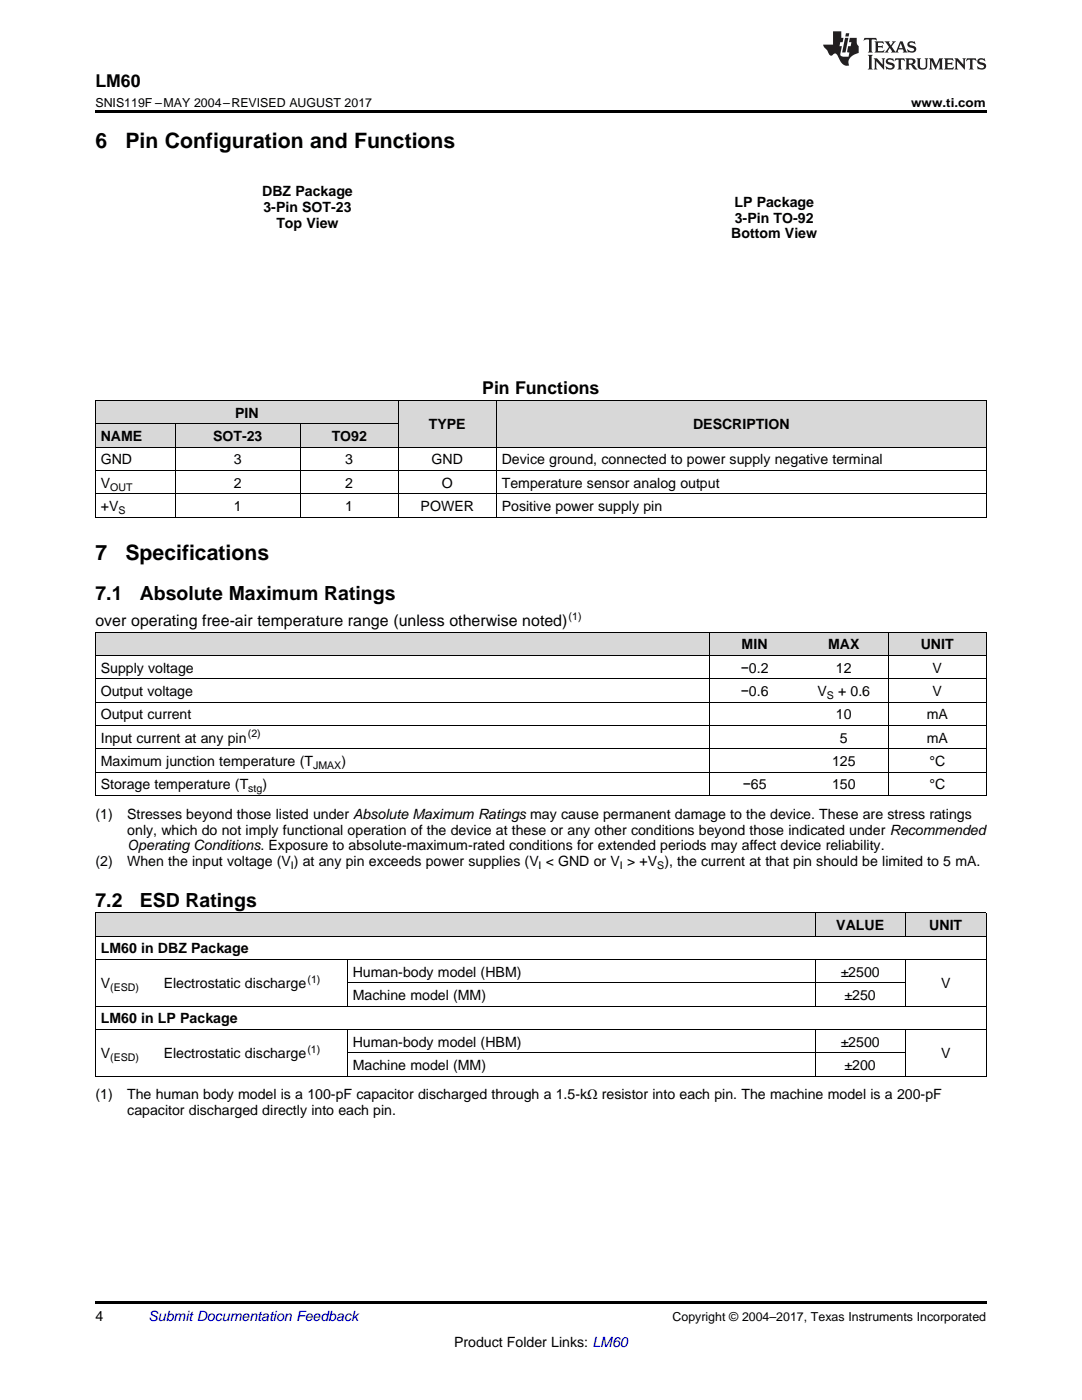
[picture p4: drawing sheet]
<svg xmlns="http://www.w3.org/2000/svg" width="216mm" height="279mm" viewBox="0 0 216 279" stroke-linecap="round" stroke-linejoin="round" font-family="sans-serif">
<defs><g id="words">
<g font-size="4.2">
<text x="19" y="29.6">6</text>
<text x="25" y="29.6">Pin Configuration and Functions</text>
<text x="19" y="111.7">7</text>
<text x="25" y="111.7">Specifications</text>
</g>
<g font-size="3.9">
<text x="19" y="119.8">7.1</text>
<text x="27.9" y="119.8">Absolute Maximum Ratings</text>
<text x="19" y="181">7.2</text>
<text x="27.9" y="181">ESD Ratings</text>
</g>
<g font-size="3.5">
<text x="19" y="17.3">LM60</text>
<text x="96.2" y="78.7">Pin Functions</text>
</g>
<text font-size="3.2" x="19" y="124.9">over operating free-air temperature range (unless otherwise noted)</text>
<g font-size="2.8">
<text x="52.3" y="39.1">DBZ Package</text>
<text x="146.5" y="41.2">LP Package</text>
<text x="52.6" y="42.3">3-Pin SOT-23</text>
<text x="55.1" y="45.4">Top View</text>
<text x="145.9" y="47.6">Bottom View</text>
<text x="146.6" y="44.4">3-Pin TO-92</text>
<text x="46.9" y="83.4">PIN</text>
<text x="20.1" y="88">NAME</text>
<text x="42.5" y="88">SOT-23</text>
<text x="66.2" y="88">TO92</text>
<text x="85.5" y="85.7">TYPE</text>
<text x="138.3" y="85.7">DESCRIPTION</text>
<text x="20.1" y="92.7">GND</text>
<text x="46.7" y="92.7">3</text>
<text x="68.9" y="92.7">3</text>
<text x="86.1" y="92.7">GND</text>
<text x="100.1" y="92.7">Device ground, connected to power supply negative terminal</text>
<text x="20.1" y="97.3">V</text>
<text x="20.1" y="102">+V</text>
<text x="46.7" y="97.3">2</text>
<text x="46.7" y="102">1</text>
<text x="68.9" y="97.3">2</text>
<text x="68.9" y="102">1</text>
<text x="83.9" y="102">POWER</text>
<text x="88.2" y="97.3">O</text>
<text x="100.1" y="97.3">Temperature sensor analog output</text>
<text x="100.1" y="102">Positive power supply pin</text>
<text x="148" y="129.6">MIN</text>
<text x="165.2" y="129.6">MAX</text>
<text x="183.7" y="129.6">UNIT</text>
<text x="20.1" y="134.2">Supply voltage</text>
<text x="147.8" y="134.2">−0.2</text>
<text x="166.8" y="134.2">12</text>
<text x="186.1" y="134.2">V</text>
<text x="20.1" y="138.9">Output voltage</text>
<text x="20.1" y="143.5">Output current</text>
<text x="147.8" y="138.9">−0.6</text>
<text x="163.1" y="138.9">V</text>
<text x="166.8" y="143.5">10</text>
<text x="167.2" y="138.9">+ 0.6</text>
<text x="184.9" y="143.5">mA</text>
<text x="186.1" y="138.9">V</text>
<text x="20.1" y="148.2">Input current at any pin</text>
<text x="167.6" y="148.2">5</text>
<text x="184.9" y="148.2">mA</text>
<text x="20.1" y="152.9">Maximum junction temperature (T</text>
<text x="68.1" y="152.9">)</text>
<text x="166" y="152.9">125</text>
<text x="185.5" y="152.9">°C</text>
<text x="20.1" y="157.5">Storage temperature (T</text>
<text x="52.4" y="157.5">)</text>
<text x="148.2" y="157.5">−65</text>
<text x="166" y="157.5">150</text>
<text x="185.5" y="157.5">°C</text>
<text x="19" y="163.4">(1)</text>
<text x="25.4" y="163.4">Stresses beyond those listed under Absolute Maximum Ratings may cause permanent damage to the device. These are stress ratings</text>
<text x="25.4" y="166.5">only, which do not imply functional operation of the device at these or any other conditions beyond those indicated under Recommended</text>
<text x="19" y="172.9">(2)</text>
<text x="25.4" y="172.9">When the input voltage (V ) at any pin exceeds power supplies (V &lt; GND or V &gt; +V ), the current at that pin should be limited to 5 mA.</text>
<text x="25.4" y="169.7">Operating Conditions. Exposure to absolute-maximum-rated conditions for extended periods may affect device reliability.</text>
<text x="166.9" y="185.6">VALUE</text>
<text x="185.4" y="185.6">UNIT</text>
<text x="20.1" y="190.3">LM60 in DBZ Package</text>
<text x="20.1" y="197.3">V</text>
<text x="32.7" y="197.3">Electrostatic discharge</text>
<text x="70.4" y="194.9">Human-body model (HBM)</text>
<text x="167.7" y="194.9">±2500</text>
<text x="187.8" y="197.3">V</text>
<text x="70.4" y="199.6">Machine model (MM)</text>
<text x="168.5" y="199.6">±250</text>
<text x="20.1" y="204.3">LM60 in LP Package</text>
<text x="70.4" y="208.9">Human-body model (HBM)</text>
<text x="167.7" y="208.9">±2500</text>
<text x="20.1" y="211.2">V</text>
<text x="32.7" y="211.2">Electrostatic discharge</text>
<text x="70.4" y="213.6">Machine model (MM)</text>
<text x="168.5" y="213.6">±200</text>
<text x="187.8" y="211.2">V</text>
<text x="19" y="219.4">(1)</text>
<text x="25.4" y="219.4">The human body model is a 100-pF capacitor discharged through a 1.5-kΩ resistor into each pin. The machine model is a 200-pF</text>
<text x="25.4" y="222.6">capacitor discharged directly into each pin.</text>
<text x="19" y="263.6">4</text>
<text x="90.6" y="268.9">Product Folder Links: LM60</text>
</g>
<text font-size="2.8" fill="#0000c8" x="29.6" y="263.6">Submit Documentation Feedback</text>
<g font-size="2.5">
<text x="19" y="21.4">SNIS119F –MAY 2004–REVISED AUGUST 2017</text>
<text x="181.8" y="21.4">www.ti.com</text>
<text x="134.2" y="263.6">Copyright © 2004–2017, Texas Instruments Incorporated</text>
</g>
<g font-size="2.1">
<text x="22" y="97.9">OUT</text>
<text x="23.6" y="102.6">S</text>
<text x="113.5" y="123.6">(1)</text>
<text x="165" y="139.5">S</text>
<text x="49.5" y="147.1">(2)</text>
<text x="62.5" y="153.4">JMAX</text>
<text x="49.5" y="158.1">stg</text>
<text x="58" y="173.5">I</text>
<text x="107.5" y="173.5">I</text>
<text x="123.7" y="173.5">I</text>
<text x="131.2" y="173.5">S</text>
<text x="22" y="197.8">(ESD)</text>
<text x="61.4" y="196.1">(1)</text>
<text x="22" y="211.8">(ESD)</text>
<text x="61.3" y="210.1">(1)</text>
</g>
</g></defs>
<g fill="#d8d8d8">
<path d="M19 182.2h12.6v4.7h-12.6z"/>
<path d="M31.6 182.2h37.7v4.7h-37.7z"/>
<path d="M69.3 182.2h93.4v4.7h-93.4z"/>
<path d="M162.7 182.2h18v4.7h-18z"/>
<path d="M180.7 182.2h16.1v4.7h-16.1z"/>
<path d="M19 126.2h32v4.6h-32z"/>
<path d="M51 126.2h90.7v4.6h-90.7z"/>
<path d="M141.7 126.2h17.8v4.6h-17.8z"/>
<path d="M159.5 126.2h17.8v4.6h-17.8z"/>
<path d="M177.3 126.2h19.5v4.6h-19.5z"/>
<path d="M79.5 80h19.6v9.3h-19.6z"/>
<path d="M99.1 80h97.7v9.3h-97.7z"/>
<path d="M19 84.6h16v4.7h-16z"/>
<path d="M35 84.6h24.9v4.7h-24.9z"/>
<path d="M59.9 84.6h19.6v4.7h-19.6z"/>
<path d="M19 80h16v4.6h-16z"/>
<path d="M35 80h24.9v4.6h-24.9z"/>
<path d="M59.9 80h19.6v4.6h-19.6z"/>
</g>
<path d="M19 22h177.8v.5h-177.8zM19 103.2l.2 .1zM59.8 103.2l.1 .1zM79.4 103.2l.1 .1zM99 103.2l.1 .1zM196.7 103.2l.1 .1zM19 214.8h.2zM69.2 214.8h.1zM162.6 214.8h.1zM180.6 214.8h.1zM196.7 214.8h.1zM19 259.7h177.8v.5h-177.8z" fill="#000"/>
<g fill="none" stroke="#000" stroke-width=".2">
<path d="M19 79.9h177.8M19.1 79.9v23.4M79.4 79.9v23.4M99 79.9v23.4M196.8 79.9v23.4M19 98.5h177.8M19 93.9h177.8M19 89.2h177.8M19 84.6h60.5M35 84.6v18.7M59.9 84.6v18.7M19 103.2h177.8"/>
<path d="M19 135.4h177.8M19 130.8h177.8M19 126.1h177.8M19.1 126.2v32.6M141.7 126.2v32.6M177.2 126.2v32.6M196.8 126.2v32.6M19 158.7h177.8M19 154.1h177.8M19 149.4h177.8M19 144.8h177.8M19 140.1h177.8"/>
<path d="M19 191.5h177.8M19 186.8h177.8M19 182.2h177.8M19.1 182.2v32.6M69.3 191.5v9.4M69.3 196.2h111.4M162.6 182.2v4.7M162.6 191.5v9.4M180.6 182.2v4.7M180.6 191.5v9.4M196.8 182.2v32.6M19 214.8h177.8"/>
<path d="M19 205.5h177.8M19 200.8h177.8M69.3 205.5v9.3M69.3 210.1h111.4M162.6 205.5v9.3M180.6 205.5v9.3"/>
</g>
<g fill="#231f20">
<path d="M172.5 7.6l-.1 .5 .4-.2h.6v.1v2.1l-.2 .4h.9l-.2-.4v-2.1l.1-.1h.5l.5 .2-.2-.5zM174.5 8.3l.2 .3v1.5l-.2 .4h1.8l.2-.6a1.04 1.04 0 0 1-1.3 .2v-.7h.6l.3 .2v-.6l-.3 .2h-.6v-.6l.8-.1 .4 .3-.2-.5zM176.5 8.3l.9 1.1-.9 1.1h.8l-.2-.2 .4-.7 .5 .7-.2 .2h1.5l-.2-.2 .2-.4h.9l.1 .4-.2 .2h1l-.3-.3-.7-1.9h-.5l-.9 2-.8-1 .9-1h-.8l.1 .3-.4 .5-.3-.6 .1-.2zM179.7 8.6l.4 1h-.7zM181.3 8.4a.63 .63 0 0 0-.2 .7 .63 .63 0 0 0 .6 .4l.6 .2 .1 .2a.75 .75 0 0 1-.7 .4 .75 .75 0 0 1-.6-.5l.1 .7 .1-.1a1.11 1.11 0 0 0 1.5-.6 1.13 1.13 0 0 0-1.2-.8l-.1-.4a1.04 1.04 0 0 1 1.2 .2l-.2-.5-.2 .1-.4-.2zM173.2 10.9l.2 .4v2.2l-.2 .4h1l-.3-.4v-2.2l.3-.4zM174.3 11.6l.3 .4v1.5l-.3 .4h.8l-.2-.4v-1.3l1.5 1.7v-1.9l.2-.4h-.7l.2 .4v.9l-1.1-1.3zM177 11.8a.62 .62 0 0 0-.2 .7 .62 .62 0 0 0 .6 .4l.6 .1 .1 .3a.76 .76 0 0 1-.7 .3 .76 .76 0 0 1-.7-.4l.2 .7 .1-.1a1.11 1.11 0 0 0 1.5-.6 1.13 1.13 0 0 0-1.2-.8l-.1-.4a1.04 1.04 0 0 1 1.2 .2l-.2-.6-.2 .1-.5-.1zM178.7 11.6l-.2 .6a.61 .61 0 0 1 .8-.3v1.6l-.2 .4h.9l-.2-.4v-1.6a.63 .63 0 0 1 .7 .3l-.1-.6zM180.6 11.6l.3 .4v1.5l-.3 .4h1l-.2-.2-.1-.8 .6 .2a.76 .76 0 0 0 1.2 .7l-1-1a.58 .58 0 0 0 .6-.5 .58 .58 0 0 0-.5-.6zM181.4 11.9h.1a.45 .45 0 0 1 .5 .1 .45 .45 0 0 1 .1 .5l-.8 .2zM182.9 11.6l.2 .2a2.17 2.17 0 0 0 .3 1.9 .99 .99 0 0 0 1.6-.6v-1.1l.2-.4h-.7l.2 .2a1.92 1.92 0 0 1-.2 1.8 .6 .6 0 0 1-.9-.5v-1.1l.2-.4zM185.4 11.6l.2 .4v1.5l-.2 .4h.7l-.2-.4v-1.4l.8 1.8 .8-1.8v1.4l-.2 .4h.9l-.2-.4v-1.5l.2-.4h-.8l-.6 1.5-.6-1.5zM188.4 11.6l.2 .4v1.5l-.2 .4h1.8l.1-.6a1.04 1.04 0 0 1-1.2 .1v-.6h.5l.4 .2v-.6l-.4 .2h-.5v-.7h.8l.3 .3-.1-.6zM190.5 11.6l.2 .4v1.5l-.2 .4h.7l-.2-.4v-1.3l1.5 1.7v-1.9l.2-.4h-.7l.2 .4v.9l-1.1-1.3zM192.9 11.6l-.1 .6a.61 .61 0 0 1 .7-.3l.1 1.6-.3 .4h1l-.3-.4 .1-1.6a.63 .63 0 0 1 .7 .3l-.1-.6zM195.2 11.8a.62 .62 0 0 0-.2 .7 .62 .62 0 0 0 .6 .4l.6 .1 .1 .3a.76 .76 0 0 1-.7 .3 .76 .76 0 0 1-.6-.4l.1 .7 .1-.1a1.11 1.11 0 0 0 1.6-.6 1.13 1.13 0 0 0-1.3-.8l-.1-.4a1.04 1.04 0 0 1 1.2 .2l-.1-.6-.2 .1-.5-.1z"/>
<path d="M166.2 6.3v2.6h-1.9v.4l.8 .9a.91 .91 0 0 0 1 .8 .56 .56 0 0 1 .5-.3 .56 .56 0 0 1 .5 .3l.4 .8a1.53 1.53 0 0 0 1.9 1.2 1.54 1.54 0 0 1 1-2.1l.9-.3v-1.4a1.52 1.52 0 0 1-.4-1.6h-1.3l-.2 .8h.5l-.2 .8h-.5l-.1 1v.2l.4 .1-.2 .8a1.93 1.93 0 0 1-1.6-.3l.3-1.8h-.5l.2-.8h.4l.2-.8h-.4v-1.3zM168.6 7.6l-.6 2.9h.7l.6-2.9zM168.8 6.6l-.1 .7h.6l.2-.7z"/>
</g>
<use href="#words"/>
</svg>
